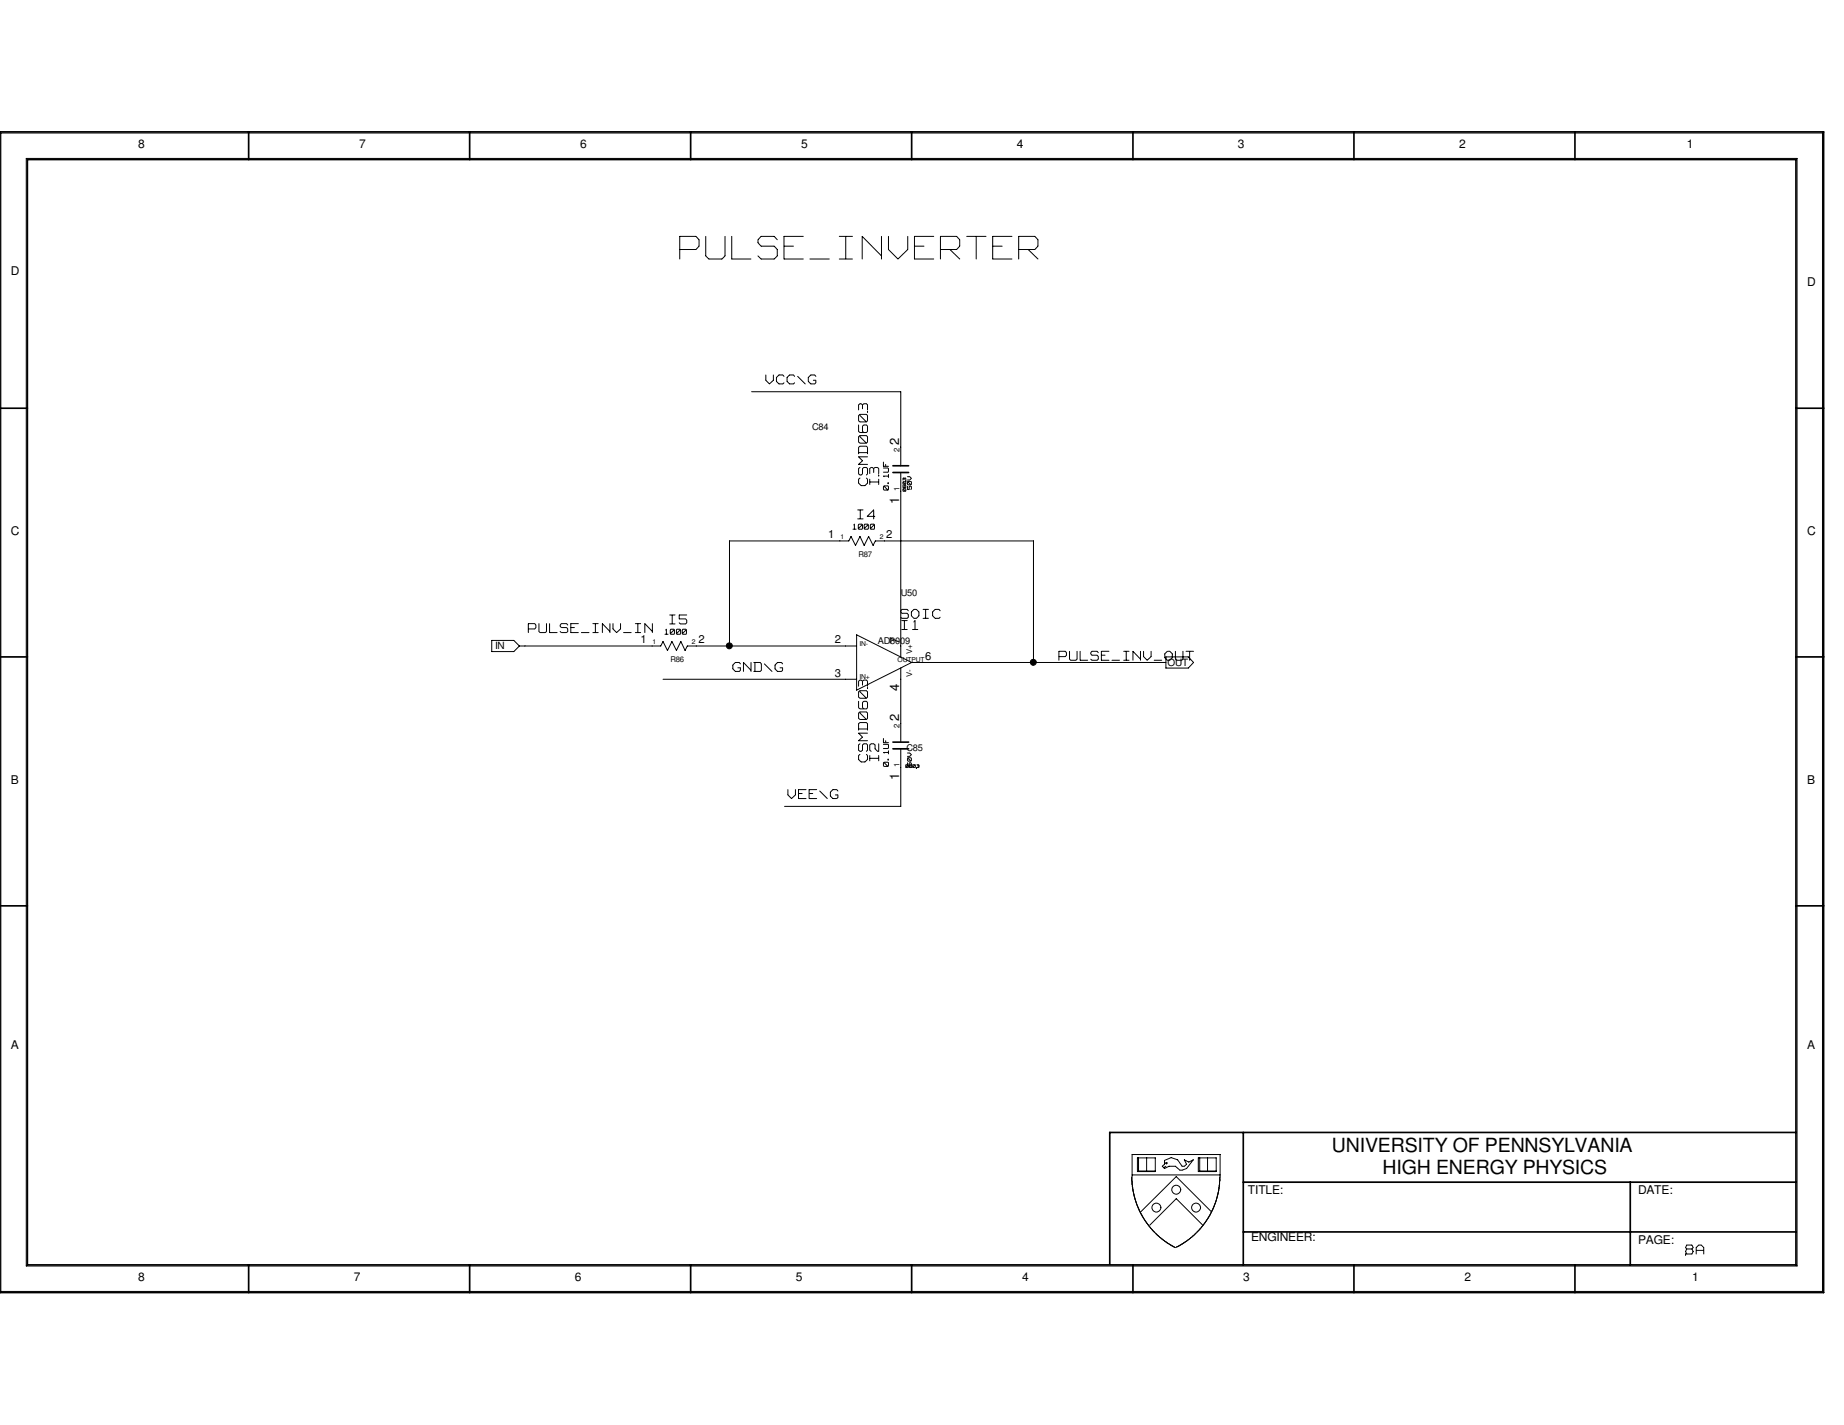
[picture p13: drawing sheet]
<svg xmlns="http://www.w3.org/2000/svg" width="279mm" height="216mm" viewBox="0 0 279 216" stroke-linecap="round" stroke-linejoin="round" font-family="sans-serif">
<defs><g id="words">
<text font-size="6.5" fill="#fff" x="103" y="39.9">PULSE_INVERTER</text>
<g font-size="3" fill="#fff">
<text x="131.9" y="73.6" transform="rotate(-90 131.9 73.6)">CSMD0603</text>
<text x="133.6" y="73.4" transform="rotate(-90 133.6 73.4)">I3</text>
<text x="131.9" y="115.4" transform="rotate(-90 131.9 115.4)">CSMD0603</text>
<text x="133.6" y="115.3" transform="rotate(-90 133.6 115.3)">I2</text>
</g>
<g font-size="3">
<text x="201.8" y="174.6">UNIVERSITY OF PENNSYLVANIA</text>
<text x="209.5" y="177.8">HIGH ENERGY PHYSICS</text>
</g>
<g font-size="2.6" fill="#fff">
<text x="116" y="58.4">VCC\G</text>
<text x="130" y="78.9">I4</text>
<text x="101.5" y="94.8">I5</text>
<text x="136.5" y="93.9">SOIC</text>
<text x="136.7" y="95.6">I1</text>
<text x="80.1" y="96.1">PULSE_INV_IN</text>
<text x="111" y="102">GND\G</text>
<text x="160.4" y="100.3">PULSE_INV_OUT</text>
<text x="119.4" y="121.2">VEE\G</text>
<text x="255.4" y="190.2">8A</text>
</g>
<g font-size="2">
<text x="136.2" y="67.4" transform="rotate(-90 136.2 67.4)">2</text>
<text x="136.2" y="76.4" transform="rotate(-90 136.2 76.4)">1</text>
<text x="136.2" y="97.5" transform="rotate(-90 136.2 97.5)">7</text>
<text x="136.2" y="104.7" transform="rotate(-90 136.2 104.7)">4</text>
<text x="136.2" y="109.3" transform="rotate(-90 136.2 109.3)">2</text>
<text x="136.2" y="118.2" transform="rotate(-90 136.2 118.2)">1</text>
</g>
<g font-size="1.8">
<text x="20.9" y="22.5">8</text>
<text x="54.4" y="22.5">7</text>
<text x="87.9" y="22.5">6</text>
<text x="121.4" y="22.5">5</text>
<text x="154.1" y="22.5">4</text>
<text x="187.6" y="22.5">3</text>
<text x="221.1" y="22.5">2</text>
<text x="255.6" y="22.5">1</text>
<text x="1.7" y="41.7">D</text>
<text x="273.8" y="43.4">D</text>
<text x="1.7" y="81.1">C</text>
<text x="273.8" y="81.1">C</text>
<text x="1.7" y="118.7">B</text>
<text x="273.8" y="118.7">B</text>
<text x="1.7" y="159">A</text>
<text x="273.8" y="159">A</text>
<text x="189.1" y="180.9">TITLE:</text>
<text x="248.2" y="180.9">DATE:</text>
<text x="189.6" y="188.1">ENGINEER:</text>
<text x="248.2" y="188.4">PAGE:</text>
<text x="20.9" y="194.1">8</text>
<text x="53.6" y="194.1">7</text>
<text x="87.1" y="194.1">6</text>
<text x="120.6" y="194.1">5</text>
<text x="154.9" y="194.1">4</text>
<text x="188.4" y="194.1">3</text>
<text x="221.9" y="194.1">2</text>
<text x="256.4" y="194.1">1</text>
</g>
<g font-size="1.7" fill="#fff">
<text x="134.9" y="74.3" transform="rotate(-90 134.9 74.3)">0.1UF</text>
<text x="134.9" y="116.1" transform="rotate(-90 134.9 116.1)">0.1UF</text>
</g>
<g font-size="1.7">
<text x="125.5" y="81.6">1</text>
<text x="134.3" y="81.6">2</text>
<text x="97" y="97.5">1</text>
<text x="105.8" y="97.5">2</text>
<text x="126.5" y="97.5">2</text>
<text x="140.2" y="100">6</text>
<text x="126.5" y="102.5">3</text>
</g>
<g font-size="1.5" fill="#fff">
<text x="129.2" y="80.3">1000</text>
<text x="100.8" y="96.2">1000</text>
</g>
<g font-size="1.5">
<text x="75" y="98.3">IN</text>
<text x="176.9" y="100.9">OUT</text>
</g>
<g font-size="1.4">
<text x="123.1" y="65.2">C84</text>
<text x="136.5" y="90.3">U50</text>
<text x="133" y="97.6">AD8009</text>
<text x="137.3" y="113.7">C85</text>
</g>
<g font-size="1.4" fill="#fff">
<text x="138.3" y="74.2" transform="rotate(-90 138.3 74.2)">50V</text>
<text x="138.3" y="116.1" transform="rotate(-90 138.3 116.1)">50V</text>
</g>
<g font-size="1.2">
<text x="136.3" y="68.5" transform="rotate(-90 136.3 68.5)">2</text>
<text x="136.3" y="74.3" transform="rotate(-90 136.3 74.3)">1</text>
<text x="130.1" y="84.5">R87</text>
<text x="101.6" y="100.4">R86</text>
<text x="138.2" y="99.1" transform="rotate(-90 138.2 99.1)">V+</text>
<text x="138.2" y="102.6" transform="rotate(-90 138.2 102.6)">V-</text>
<text x="136.3" y="110.4" transform="rotate(-90 136.3 110.4)">2</text>
<text x="136.3" y="116.2" transform="rotate(-90 136.3 116.2)">1</text>
</g>
<text font-size="1" fill="#fff" x="137.4" y="74.4" transform="rotate(-90 137.4 74.4)">0603</text>
<g font-size="1">
<text x="127.3" y="81.7">1</text>
<text x="133.3" y="81.7">2</text>
<text x="98.9" y="97.6">1</text>
<text x="104.8" y="97.6">2</text>
<text x="130.2" y="97.8">IN-</text>
<text x="136" y="100.3">OUTPUT</text>
<text x="130.2" y="102.8">IN+</text>
</g>
<text font-size=".8" fill="#fff" x="137.2" y="116.4">0603</text>
</g></defs>
<g fill="none" stroke="#000" stroke-width=".25">
<path d="M0 20h276.3v175.8h-276.3zM37.7 20v4.2M71.2 20v4.2M104.6 20v4.2M138.1 20v4.2M171.7 20v4.2M205.1 20v4.2M238.6 20v4.2M4.1 24.2h268v167.4h-268zM0 61.8h4.1M135.3 71.6h2.4M135.3 70.6h2.4"/>
<path d="M272.1 61.8h4.2M0 99.5h4.1M272.1 99.5h4.2M135.3 113.5h2.4M135.3 112.4h2.4M0 137.2h4.1M272.1 137.2h4.2M188.4 179.1h83.7M188.4 171.6v20M247 179.1v12.5M272.1 171.6h-104v19.9M37.7 191.6v4.2"/>
<path d="M71.2 191.6v4.2M104.6 191.6v4.2M138.1 191.6v4.2M171.7 191.6v4.2M188.4 186.6h83.7M205.1 191.6v4.2M238.6 191.6v4.2"/>
</g>
<g fill="none" stroke="#000" stroke-width=".15">
<path d="M.1 20.2h276v175.5h-276zM4 24h268.3v167.8h-268.3zM103 35.8h2.4M103 35.9v3.3M103 37.8h2.4M105.5 35.8l.4 .5M105.9 37.3l-.4 .5M105.9 36.4v.9M106.9 38.8l.5 .4M106.9 35.8v2.9M107.4 39.2h1.9M109.9 35.8v2.9"/>
<path d="M109.9 38.8l-.5 .4M110.9 35.8v3.4M110.9 39.2h2.9M114.9 36.3v.4M114.9 36.8l.4 .5M114.9 38.8l.4 .4M115.3 35.8l-.4 .5M115.4 35.8h1.9M115.4 37.3h1.9M115.4 39.2h1.9M117.3 35.8l.5 .5M117.3 37.3l.5 .5"/>
<path d="M117.8 37.8v.9M117.8 38.8l-.5 .4M118.8 35.8h2.9M118.8 35.9v3.3M118.8 37.3h1.4M118.8 39.2h2.9M122.7 39.2h2.9M127.2 35.8h2M127.2 39.2h2M128.1 35.9v3.3M130.6 35.8l2.9 2.9M130.6 35.9v3.3"/>
<path d="M133.6 35.8v3.4M134.6 35.8v2M134.6 37.8l1.4 1.4M137.5 35.8v2M137.5 37.8l-1.4 1.4M138.6 35.8h2.9M138.6 35.9v3.3M138.6 37.3h1.4M138.6 39.2h2.9M142.5 35.8h2.4M142.5 35.9v3.3M142.5 37.8h2.4"/>
<path d="M144 37.8l1.4 1.4M144.9 35.8l.5 .5M145.4 37.3l-.5 .5M145.4 36.4v.9M146.5 35.8h2.9M147.9 35.9v3.3M150.4 35.8h2.9M150.4 35.9v3.3M150.5 37.3h1.3M150.5 39.2h2.8M154.3 35.8h2.5M154.3 35.9v3.3"/>
<path d="M154.4 37.8h2.4M155.8 37.8l1.5 1.4M156.8 35.8l.5 .5M157.3 37.3l-.5 .5M157.3 36.4v.9M113.9 59.4h22.6v11.2M116 57.6l.5 .5M116 56.8v.8M117.2 56.8v.8M117.2 57.6l-.6 .6M117.6 57.2v.5M117.6 57.8l.4 .4"/>
<path d="M118 56.8l-.4 .4M118.1 56.8h.5M118.1 58.2h.5M118.6 56.8l.2 .2M118.8 58l-.2 .2M119.3 57.2v.5M119.3 57.8l.3 .4M119.6 56.8l-.3 .4M119.7 56.8h.5M119.7 58.2h.5M120.2 56.8l.2 .2M120.4 58l-.2 .2"/>
<path d="M120.9 57l1.1 1.2M122.5 57.2v.5M122.5 57.8l.4 .4M122.9 56.8l-.4 .4M122.9 56.8h.5M122.9 58.2h.5M123.2 57.6h.4M123.4 56.8l.2 .2M123.6 58l-.2 .2M123.6 57.6v.4M129.5 79.4l-.1 .1M129.5 79.5v.6"/>
<path d="M130 77.3h.8M130 78.6h.8M130 79.6v.5M130.1 63.8l.2 .1M130.1 65.4l.2 .1M130.1 67l.2 .1M130.1 71.8l.2 .1M130.1 61.4v.7M130.1 63v.7M130.1 64.4v.9M130.1 66.2v.7M130.1 67.8v.9"/>
<path d="M130.1 71v.8M130.1 72.6v.6M130.1 69.2l.6 .6M130.1 73.2l.4 .4M130.1 79.4l-.1 .1M130.1 68.6h1.3M130.1 69.2h1.3M130.1 70.4h1.3M130.2 79.4h.4M130.3 62.8v.1M130.3 66v.2M130.3 61.2l-.2 .1"/>
<path d="M130.3 62.8l-.2 .1M130.3 66l-.2 .2M130.3 67.6l-.2 .2M130.3 70.8l-.2 .2M130.3 72h.1M130.3 72.4l-.2 .2M130.3 61.2h.1M130.3 66.2l.9 .9M130.3 77.3v1.3M130.3 63l.9 .9M130.3 62.8h.9M130.3 63.9h.9"/>
<path d="M130.3 65.5h.9M130.3 66h.9M130.3 67.1h.9M130.3 67.6h.9M130.5 61.2l.2 .1M130.5 73.6h.5M130.6 79.6l-.5 .5M130.6 79.5h.1M130.6 79.4l.1 .1M130.6 69.8l-.5 .6M130.7 65.4l.2 .1M130.7 71.8l-.2 .2"/>
<path d="M130.7 61.4v.5M130.7 64.6v.7M130.7 71v.8M130.7 79.6v.5M130.9 61.2l-.2 .1M130.9 64.4l-.2 .2M130.9 70.8l-.2 .2M130.9 61.2h.3M130.9 64.4h.3M130.9 70.8h.3M130.9 79.6v.5M131 79.4l-.1 .1"/>
<path d="M131.1 79.4h.3M131.3 61.2l.1 .1M131.3 62.8l.1 .1M131.3 64.4l.1 .2M131.3 66l.1 .2M131.3 67.6l.1 .2M131.3 70.8l.1 .2M131.3 72.4l.1 .2M131.4 62.3h.1M131.4 67l-.1 .1M131.4 63.8l-.1 .1M131.4 65.4l-.1 .1"/>
<path d="M131.4 71.8l-.1 .2M131.4 79.6l-.4 .5M131.4 61.4v.7M131.4 63v.7M131.4 64.6v.7M131.4 66.2v.7M131.4 67.8v.9M131.4 71v.8M131.4 72.6v.6M131.4 78.2h1.1M131.4 73.2l-.3 .4M131.5 79.5h.1"/>
<path d="M131.5 79.4l.1 .1M131.6 79.6v.5M131.8 71v.8M131.8 72.6v.8M131.8 73h1.3M131.9 79.6v.5M132 79.4l-.1 .1M132 70.8l-.2 .2M132 79.4h.4M132 70.8h.1M132.2 70.8l.2 .2M132.4 71v.6"/>
<path d="M132.4 77.3v1.3M132.4 77.3l-1 .9M132.4 79.6l-.5 .5M132.4 79.5h.1M132.4 79.4l.1 .1M132.5 79.6v.5M132.6 70.8l-.2 .2M132.6 70.8h.3M133 70.8l.1 .2M133.1 72h.1M133.1 71v.8M133.1 72.6v.8"/>
<path d="M133.9 72.1l.1 .1M133.9 74.2l.1 .1M133.9 70v.7M133.9 73.7v.4M133.9 70.9h.6M133.9 71.5h.6M133.9 70.7h.7M133.9 72.1h.7M134 73.7h.1M134 73.6l-.1 .1M134 73.7l.5 .5M134 73.6h.5"/>
<path d="M134 74.3h.5M134.2 70.4v.2M134.5 73.2v.1M134.5 70.9l.1 .1M134.5 73.2h.1M134.5 73.6l.1 .1M134.6 73.3h.1M134.6 71v.4M134.6 71.9v.4M134.6 73.2h.1M134.6 73.7v.4M134.6 71.5h-.1"/>
<path d="M134.6 74.2l-.1 .1M136.5 71.6v27.9M136.8 72.6v.1M136.8 73.1v.2M136.8 73.5v.3M136.8 74.2v.1M136.8 73.3l.1 .1M136.8 73.8l.1 .1M136.8 74.4h.1M136.9 72.4l-.1 .1M136.9 73v.1M136.9 74.1h.1"/>
<path d="M136.9 73l-.1 .1M136.9 74l-.1 .1M136.9 72.4h.1M136.9 73.1l.3 .2M136.9 73h.3M136.9 73.4h.3M136.9 73.9h.3M136.9 74.2l.3 .2M136.9 74h.3M136.9 74.4h.3M136.9 72.4l.1 .1M137 72.6v.1"/>
<path d="M137 73.6v.2M137 73.8h.1M137.1 72.4l-.1 .1M137.1 73.5l-.1 .1M137.1 72.4h.1M137.1 73.5h.1M137.2 72.4v.1M137.2 73v.1M137.2 73.5v.1M137.2 74v.1M137.2 72.8h.1M137.2 72.6v.1"/>
<path d="M137.2 73.1v.2M137.2 73.6v.2M137.2 74.2v.1M137.2 74.4h.1M137.2 73.3v.1M137.2 73.8v.1M137.5 73.1v.2M137.5 73.7v.4M137.5 72.2h.3M137.5 72.7h.3M137.5 73.4h.1M137.5 74.2h.3"/>
<path d="M137.6 73h.1M137.6 72.9l-.1 .1M137.6 72.9h.4M137.6 73.4h.4M137.6 73.1l.4 .3M137.8 73.8v.3M137.8 73.7h.1M137.8 72.2l.3 .3M137.9 73.7h.1M138 72.9l.1 .1M138 73.7h.1M138 72.5l-.2 .2"/>
<path d="M138.1 73.1v.2M138.1 73.8v.2M138.1 73.4h-.1M138.1 74.1l-.1 .1M74.5 97h3.4l.8 .9-.8 .8h-3.4zM78.7 97.9h21.4l.4-.7 .6 1.4 .7-1.4 .7 1.4 .7-1.4 .6 1.4 .3-.7h25.7M80.1 94.5h.9M80.1 94.5v1.3M80.1 95.3h.9M81 94.5l.2 .2M81.2 95.1l-.2 .2M81.2 94.7v.3"/>
<path d="M81.7 95.7l.1 .1M81.7 94.5v1.1M81.9 95.8h.7M82.8 95.7l-.2 .1M82.8 94.5v1.1M83.3 94.5v1.3M83.3 95.8h1.1M84.9 94.7v.1M84.9 94.9l.1 .2M84.9 95.7l.1 .1M85 94.5l-.1 .2M85.1 94.5h.7"/>
<path d="M85.1 95.8h.7M85.1 95.1h.7M85.9 94.5l.1 .2M85.9 95.1l.1 .2M86 95.3v.3M86 95.7l-.1 .1M86.5 94.5h1.1M86.5 94.5v1.3M86.5 95.8h1.1M86.5 95.1h.5M88.1 95.8h1.1M89.8 94.5h.8"/>
<path d="M89.8 95.8h.8M90.2 94.5v1.3M91.3 94.5l1.1 1.1M91.3 94.5v1.3M92.4 94.5v1.3M92.9 95.3l.5 .5M92.9 94.5v.7M94 94.5v.7M94 95.3l-.6 .5M94.5 95.8h1.1M96.3 94.5h.8M96.3 95.8h.8"/>
<path d="M96.6 94.5v1.3M97.7 94.5l1.1 1.1M97.7 94.5v1.3M98.8 94.5v1.3M100.8 96.1h.4M101 95.3l-.1 .2M101 95.4v.7M101.5 94.5h.8M101.5 93.2h.8M101.6 96v.1M101.6 95.5v.5M101.6 95.3v.2"/>
<path d="M101.7 96.1h.4M101.7 95.3h.4M101.9 93.2v1.3M102.1 95.5l-.5 .5M102.1 95.5h.1M102.1 95.3l.1 .2M102.2 96l-.1 .1M102.2 95.5v.5M102.5 96l.1 .1M102.5 95.5v.5M102.6 95.3l-.1 .2M102.6 96.1h.4"/>
<path d="M102.6 95.3h.4M102.9 94.4l.2 .1M102.9 93.2v.6M103 93.8h.8M103 93.2h1.1M103 95.5l-.5 .5M103 95.5h.1M103 95.3l.1 .2M103.1 96l-.1 .1M103.1 95.5v.5M103.1 94.5h.7M103.4 96l.1 .1"/>
<path d="M103.4 95.5v.5M103.5 95.3l-.1 .2M103.5 96.1h.4M103.5 95.3h.4M103.9 93.8l.2 .2M103.9 95.5l-.5 .5M103.9 95.5h.1M103.9 95.3l.1 .2M104 96l-.1 .1M104 95.5v.5M104.1 94.4l-.2 .1M104.1 94v.3"/>
<path d="M110.5 97.9v-15.9h18.1l.3-.7 .7 1.3 .7-1.3 .6 1.3 .7-1.3 .7 1.3 .3-.6h24v18.4M129.2 80.2h.5M129.8 96.2l8.3 4.2-8.3 4.2zM130 80.1l.1 .1M130.2 80.2h.4M130.7 80.1l-.1 .1M130.9 80.1l.1 .1M131.1 80.2h.3M131.6 80.1l-.1 .1M131.9 80.1l.1 .1M132 80.2h.4M132.5 80.1l-.1 .1"/>
<path d="M136.5 92.7l.2 .2M136.5 93.5l.2 .2M136.7 92.3l-.2 .2M136.7 95.4h.8M136.7 94h.8M136.7 92.3h.7M136.7 93.7h.7M136.7 92.9h.7M137 94.1v1.2M137.5 92.3l.1 .2M137.5 92.9l.1 .2M137.6 93.2v.3"/>
<path d="M137.6 93.5l-.1 .2M138.1 92.8v.5M138.1 93.3l.4 .4M138.3 95.4h.8M138.5 92.3l-.4 .4M138.5 92.3h.3M138.5 93.7h.3M138.6 94l-.1 .2M138.6 94.1v1.2M138.9 92.3l.3 .4M139.2 92.8v.5M139.2 93.3l-.3 .4"/>
<path d="M139.9 92.3h.8M139.9 93.7h.8M140.3 92.4v1.2M141.3 92.8v.5M141.3 93.3l.4 .4M141.7 92.3l-.4 .4M141.7 92.3h.5M141.7 93.7h.5M142.3 92.3l.2 .2M142.5 93.5l-.2 .2M160.4 98.7h1M160.4 98.7v1.3"/>
<path d="M160.5 99.5h.9M161.4 98.7l.2 .2M161.6 99.3l-.2 .2M161.6 98.9v.3M162.1 99.9l.1 .1M162.1 98.7v1.1M163.2 99.9l-.2 .1M163.2 98.7v1.1M163.7 98.7v1.3M165.3 98.9v.1M165.3 99.1l.1 .2M165.3 99.9l.1 .1"/>
<path d="M165.4 98.7l-.1 .1M165.5 98.7h.7M165.5 99.3h.7M166.2 98.7l.2 .2M166.2 99.3l.2 .2M166.4 99.5v.3M166.4 99.9l-.2 .1M166.9 98.7h1.1M166.9 98.7v1.3M166.9 99.3h.5M170.3 98.7h.8M170.6 98.7v1.3"/>
<path d="M171.7 98.7v1.3M171.7 98.7l1.1 1.1M172.8 98.7v1.3M173.3 99.5l.5 .5M173.3 98.7v.7M174.4 98.7v.7M174.4 99.5l-.6 .5M176.5 99.7l.4 .3M176.5 99.1v.5M176.7 99.5h3.3l.8 .9-.8 .8h-3.3zM176.9 98.7l-.4 .4M176.9 98.7h.3"/>
<path d="M177.2 98.7l.4 .4M177.6 99.1v.5M177.6 99.7l-.4 .3M178.1 99.9l.2 .1M178.1 98.7v1.1M179.2 99.9l-.1 .1M179.2 98.7v1.1M179.7 98.7h1.1M180.3 98.7v1.3M100.5 102.9h29.3M111 100.8v.5M111 101.3l.4 .4"/>
<path d="M111.4 100.4l-.4 .4M111.5 100.4h.5M111.5 101.7h.5M111.8 101.2h.3M112 100.4l.2 .2M112.2 101.6l-.2 .1M112.2 101.2v.3M112.6 100.4l1.1 1.1M112.6 100.4v1.3M113.8 100.4v1.3M114.2 100.4h.9M114.2 101.7h.9"/>
<path d="M114.4 100.4v1.3M115.2 100.4l.2 .2M115.4 101.6l-.2 .1M115.4 100.6v.9M115.8 100.6l1.2 1.1M117.4 100.8v.5M117.4 101.3l.4 .4M117.8 100.4l-.4 .4M117.9 100.4h.5M117.9 101.7h.5M118.2 101.2h.3M118.4 100.4l.2 .2"/>
<path d="M118.6 101.6l-.2 .1M118.6 101.2v.3M119.4 119.6v.8M120.5 119.6v.8M121 119.6h1.1M121 119.7v1.3M122.6 119.6h1.1M122.6 119.7v1.3M124.2 119.8l1.1 1.2M126.2 119.6l-.4 .4M126.2 119.6h.5M126.8 119.6l.2 .2"/>
<path d="M130.1 111.1l.6 .6M130.1 105.6l.2 .2M130.1 107.2l.2 .2M130.1 108.8l.2 .2M130.1 113.7l.2 .1M130.1 103.3v.7M130.1 104.9v.7M130.1 106.3v.9M130.1 108.1v.7M130.1 109.7v.9M130.1 112.9v.7M130.1 114.5v.5"/>
<path d="M130.1 115.1l.4 .3M130.1 110.4h1.3M130.1 111.1h1.3M130.1 112.2h1.3M130.3 113.8h.1M130.3 103l-.2 .2M130.3 104.7v.1M130.3 107.9v.1M130.3 104.6l-.2 .2M130.3 107.9l-.2 .1M130.3 109.5l-.2 .1M130.3 112.7l-.2 .2"/>
<path d="M130.3 114.3l-.2 .2M130.3 108.1l.9 .9M130.3 103h.1M130.3 104.9l.9 .8M130.3 104.6h.9M130.3 105.8h.9M130.3 107.4h.9M130.3 107.9h.9M130.3 109h.9M130.3 109.5h.9M130.5 103l.2 .2M130.5 115.4h.5"/>
<path d="M130.6 111.7l-.5 .5M130.7 107.2l.2 .2M130.7 113.7l-.2 .1M130.7 103.3v.5M130.7 106.5v.7M130.7 112.9v.7M130.9 103l-.2 .2M130.9 106.3l-.2 .1M130.9 112.7l-.2 .2M130.9 112.7h.3M130.9 103h.3M130.9 106.3h.3"/>
<path d="M131.3 103l.1 .2M131.3 104.6l.1 .2M131.3 106.3l.1 .1M131.3 107.9l.1 .1M131.3 109.5l.1 .1M131.3 112.7l.1 .2M131.3 114.3l.1 .2M131.4 104.2h.1M131.4 105.6l-.1 .2M131.4 107.2l-.1 .2M131.4 108.8l-.1 .2M131.4 113.7l-.1 .1"/>
<path d="M131.4 103.3v.7M131.4 104.9v.7M131.4 106.5v.7M131.4 108.1v.7M131.4 109.7v.9M131.4 112.9v.7M131.4 114.5v.5M131.4 115.1l-.3 .3M131.8 113.7l.2 .1M131.8 112.9v.7M131.8 114.5v.8M131.8 114.9h1.3"/>
<path d="M132 112.7l-.2 .2M132 112.7h.3M132.4 112.7l.2 .2M132.6 112.9v.5M132.6 113.5l.4 .3M133 113.8h.1M133.1 112.7v1.1M133.1 114.5v.8M133.9 114l.1 .1M133.9 116l.1 .1M133.9 111.9v.6M133.9 115.6v.4"/>
<path d="M133.9 112.8h.6M133.9 113.4h.6M133.9 112.5h.7M133.9 114h.7M134 115.5v.1M134 115.5l-.1 .1M134 115.6l.5 .5M134 115.5h.5M134 116.1h.5M134.2 112.2v.3M134.5 112.8l.1 .1M134.5 115h.1"/>
<path d="M134.5 115.1h.1M134.5 115.5l.1 .1M134.6 115.1h.1M134.6 113.3l-.1 .1M134.6 112.9v.4M134.6 113.7v.5M134.6 115.6v.4M134.6 116l-.1 .1M136.5 101.2v11.2M136.5 113.5v8.7h-17.6M137.2 116.2l.1 .1M137.2 116v.2"/>
<path d="M137.3 115.9h-.1M137.3 116.3h.2M137.3 115.9h.2M137.5 114.1h.3M137.5 114.6h.3M137.5 114.9v.3M137.5 115.6v.4M137.5 115.2l.1 .1M137.5 116.1h.3M137.5 116l-.2 .2M137.5 115.9h.1M137.6 114.8l-.1 .1"/>
<path d="M137.6 114.9h.1M137.6 114.8h.4M137.6 115.3h.4M137.6 116.2l-.1 .1M137.6 116v.2M137.6 114.9l.4 .4M137.8 115.7v.3M137.8 116.2v.1M137.8 116v.2M137.8 115.6v.1M137.8 116v.1M137.8 115.9h.1"/>
<path d="M137.8 114.1l.3 .2M137.9 115.6h.1M137.9 116.3h.1M137.9 116h.1M137.9 115.9h.3M138 114.8l.1 .1M138 115.6l.1 .1M138 114.4l-.2 .2M138.1 115.2l-.1 .1M138.1 114.9v.3M138.1 115.7v.3M138.1 116l-.1 .1"/>
<path d="M138.1 116l.1 .1M138.1 100.4h38.6M138.2 116.2h.1M138.2 116.2l-.1 .1M138.3 116.2v.1M138.3 116v.2M138.3 115.9h.1M138.4 116.3h.2M138.4 115.9h.2M138.6 116l-.3 .2M138.6 115.9h.1M138.7 116.2l-.1 .1"/>
<path d="M138.7 116v.2M138.9 116.3h.1M138.9 116.3h.2M138.9 115.9h.2M139 116h.1M139.1 115.9h.1M139.2 116.1h.1M139.2 116h.1M139.2 116.2h.1M139.2 116.2l-.1 .1M139.2 116h-.1M162.3 100h.7"/>
<path d="M163.7 100h1.1M165.5 100h.7M166.9 100h1.1M168.5 100h1.1M170.3 100h.8M174.9 100h1.1M176.9 100h.3M178.3 100h.7M119.4 120.4l.5 .5M120.5 120.4l-.6 .6M121 121h1.1M121 120.2h.5"/>
<path d="M122.6 121h1.1M122.6 120.2h.5M125.8 120.1v.5M125.8 120.6l.4 .4M126.2 121h.5M126.6 120.4h.3M127 120.8l-.2 .2M127 120.4v.4M171.5 178.3l.2 2.1 .6 2.4 1.1 2.1 1.6 1.9M171.5 178h13.4M172.3 175.4h2.7v2.1h-2.7zM172.5 175.4v2h2.5"/>
<path d="M173.7 175.4v2.1M176.4 175.8l1.1-.4 .9 .3 .7 1h.4l.3-.3-.3-.7 .6 .4 .7-.4-1 1.3-.7 .3h-.3l-.7-.6h-1l-.7 .3-.3-.3 .3-.3zM176.7 176.7l-.4 .2M176.8 176.2h-.1v.1h.1M181.6 175.4h2.7v2.1h-2.7zM181.8 175.4v2h2.5M183 175.4v2.1M184.8 178.3v1.2l-.2 1.3-.5 1.5-.5 1.3M184.9 174.9v3.4M184.9 174.9h-13.4v3.4M172.4 182.8h.1M172.6 183.2h.1"/>
<path d="M172.7 183.6h.1M172.8 183.6l5.4-5.3 5.4 5.3M173 184v.1M173.2 184.5h.1M173.7 185.1v.1M174.2 185.6l4-4 4 4M174.3 186v.1M175 186.8l1.5 1.3 1.6 .9M175.8 187.5h.1M176.7 188.2h.1M177.2 188.5h.1M177.7 188.8h.1"/>
<path d="M178.3 188.9h.1M178.7 188.7h.1M179.1 188.5h.1M179.7 188h.1M180.8 187.2h.1M181.3 186.8l-1.3 1.1-1.8 1.1M181.8 186.2h.1M182.6 185.2h.1M183 184.5v.1M183.3 184.1h.1M183.5 183.7h.1M183.6 183.6l-1.1 1.8-1.2 1.3"/>
<path d="M183.7 183.3h.1M183.9 182.9h.1M255.4 190h.1M255.6 188.6l-.2 .4 .2 .2-.2 .4 .2 .4M255.6 188.6h.7M255.6 189.2h.7M255.6 190h.7M256.4 188.6l.1 .4-.1 .2 .1 .4-.1 .4M257 189.1v.9M257 189.4h1.1M257.4 188.6l-.4 .4M257.4 188.6h.3"/>
<path d="M257.8 188.6l.3 .4M258.1 189.1v.9"/>
<circle cx="110.5" cy="97.8" r=".45"/>
<circle cx="156.6" cy="100.3" r=".45"/>
<circle cx="175.2" cy="183" r=".68"/>
<circle cx="178.2" cy="180.2" r=".68"/>
<circle cx="181.2" cy="183" r=".68"/>
</g>
<g fill="#000">
<circle cx="110.5" cy="97.8" r=".45"/>
<circle cx="156.6" cy="100.3" r=".45"/>
</g>
<use href="#words"/>
</svg>
